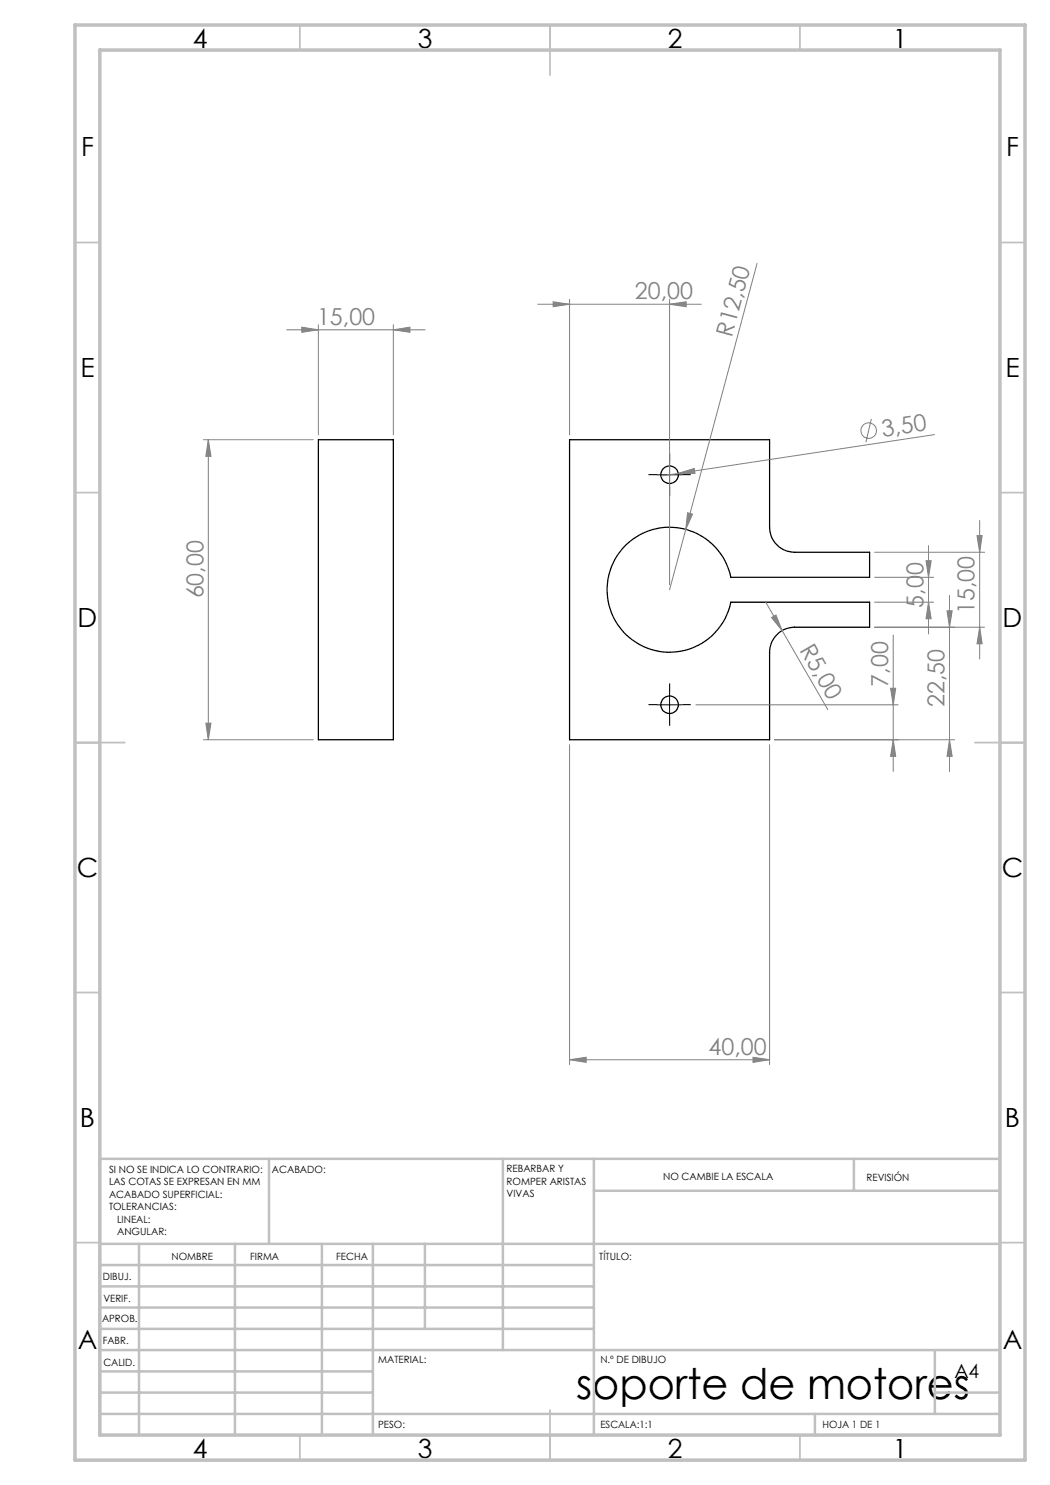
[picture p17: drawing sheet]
<svg xmlns="http://www.w3.org/2000/svg" width="210mm" height="297mm" viewBox="0 0 210 297" stroke-linecap="round" stroke-linejoin="round" font-family="sans-serif">
<defs><g id="words">
<text font-size="8.5" x="115.2" y="279.7">soporte de motores</text>
<g font-size="5.3">
<text x="38.5" y="9.5">4</text>
<text x="83.5" y="9.5">3</text>
<text x="133.5" y="9.5">2</text>
<text x="178.5" y="9.5">1</text>
<text x="16.2" y="31.2">F</text>
<text x="201.2" y="31.2">F</text>
<text x="16.1" y="75.5">E</text>
<text x="201.1" y="75.5">E</text>
<text x="15.5" y="125.5">D</text>
<text x="200.5" y="125.5">D</text>
<text x="15.4" y="175.5">C</text>
<text x="200.4" y="175.5">C</text>
<text x="16" y="225.5">B</text>
<text x="201" y="225.5">B</text>
<text x="15.5" y="269.7">A</text>
<text x="200.5" y="269.7">A</text>
<text x="38.5" y="291.5">4</text>
<text x="83.5" y="291.5">3</text>
<text x="133.5" y="291.5">2</text>
<text x="178.5" y="291.5">1</text>
</g>
<g font-size="4.7" fill="#808080">
<text x="127" y="59.8">20,00</text>
<text x="63.4" y="64.9">15,00</text>
<text x="146.4" y="67.6" transform="rotate(-75 146.4 67.6)">R12,50</text>
<text x="176.5" y="87.4" transform="rotate(-9 176.5 87.4)">3,50</text>
<text x="40.7" y="119.7" transform="rotate(-90 40.7 119.7)">60,00</text>
<text x="184.7" y="121.6" transform="rotate(-90 184.7 121.6)">5,00</text>
<text x="194.9" y="122.9" transform="rotate(-90 194.9 122.9)">15,00</text>
<text x="159.8" y="130" transform="rotate(60 159.8 130)">R5,00</text>
<text x="177.6" y="137.3" transform="rotate(-90 177.6 137.3)">7,00</text>
<text x="188.9" y="141.5" transform="rotate(-90 188.9 141.5)">22,50</text>
<text x="141.7" y="210.9">40,00</text>
</g>
<text font-size="3.9" x="190.9" y="275.5">A4</text>
<g font-size="2">
<text x="21.8" y="234.6">SI NO SE INDICA LO CONTRARIO:</text>
<text x="21.8" y="237.1">LAS COTAS SE EXPRESAN EN MM</text>
<text x="21.8" y="239.6">ACABADO SUPERFICIAL:</text>
<text x="54.4" y="234.6">ACABADO:</text>
<text x="101.3" y="234.5">REBARBAR Y</text>
<text x="101.3" y="237">ROMPER ARISTAS</text>
<text x="101.3" y="239.5">VIVAS</text>
<text x="132.6" y="236">NO CAMBIE LA ESCALA</text>
<text x="173.3" y="236.2">REVISIÓN</text>
<text x="21.8" y="242.1">TOLERANCIAS:</text>
<text x="23.4" y="244.6">LINEAL:</text>
<text x="23.4" y="247.1">ANGULAR:</text>
<text x="34.3" y="252">NOMBRE</text>
<text x="50" y="251.9">FIRMA</text>
<text x="67.2" y="251.9">FECHA</text>
<text x="119.9" y="251.9">TÍTULO:</text>
<text x="20.6" y="256.1">DIBUJ.</text>
<text x="20.7" y="260.3">VERIF.</text>
<text x="20.4" y="264.4">APROB.</text>
<text x="20.5" y="268.8">FABR.</text>
<text x="20.7" y="273.1">CALID.</text>
<text x="75.6" y="272.5">MATERIAL:</text>
<text x="120.1" y="272.5">N.º DE DIBUJO</text>
<text x="75.6" y="285.5">PESO:</text>
<text x="120.1" y="285.6">ESCALA:1:1</text>
<text x="164.5" y="285.6">HOJA 1 DE 1</text>
</g>
</g></defs>
<g fill="none" stroke="#000" stroke-width=".25">
<path d="M63.7 87.9h15v60.1h-15zM113.9 87.9h40v17.5a5.1 5.1 0 0 0 5 5.1h15v5h-27.7a12.5 12.5 0 0 0-19.2-7.9 12.5 12.5 0 0 0 0 20.7 12.5 12.5 0 0 0 19.2-7.9h27.7v5h-15a5.1 5.1 0 0 0-5 5.1v17.5h-40z"/>
<circle cx="133.9" cy="94.9" r="1.76"/>
<circle cx="133.9" cy="140.9" r="1.76"/>
</g>
<g fill="none" stroke="#808080" stroke-width=".2">
<path d="M113.9 59.9v27.1M133.9 59.9v57M151.4 52.7l-17.5 65.3M57.3 66h27.7M60.4 65.4l3.3 .6-3.3 .5zM63.7 64.9v22.1M78.7 66l3.3-.6v1.1zM78.7 64.9v22.1M107.6 60.9h32.7M110.6 60.4l3.3 .5-3.3 .4zM133.9 60.9l3.3-.5v.9zM40.7 87.9h22"/>
<path d="M41.7 87.9l.5 3.4h-1zM41.7 87.9v60.1M135.6 94.7l3.3-1 .1 1zM135.6 94.7l-3.4 .5M174.3 83.8l-1.1 4.6M186.9 86.9l-51.3 7.8M137.5 102.5l1 .3-1.3 3.1zM174.9 110.5h22M174.9 115.5h11.8M185.2 112.1h1l-.5 3.4zM185.7 109.1v17.7M189.9 119.1v35.2"/>
<path d="M195.4 107.1h1l-.5 3.4zM195.9 104.1v27.7M153.2 120.6l12.4 21.3M154.3 123.5l.9-.5 1.2 3.1zM174.9 125.4h22M174.9 120.4h11.8M178.1 137.7h1l-.5 3.3zM178.6 127v27.3M185.7 120.4l.5 3.4h-1zM189.4 122.2h1l-.5 3.2zM195.9 125.4l.5 3.4h-1zM40.7 148h22"/>
<path d="M41.2 144.6h1l-.5 3.4zM113.9 148.9v64M139.2 141h40.4M153.9 148.9v64M154.9 148h36M178.6 148l.5 3.3h-1zM189.9 148l.5 3.3h-1zM113.9 211.9l3.3-.4v1zM113.9 211.9h40M150.6 211.5l3.3 .4-3.3 .6z"/>
<circle cx="173.7" cy="86.1" r="1.56"/>
</g>
<path d="M131.4 94.9h-1.7M133.9 92.4v-1.7M133.9 97.4v1.8M136.4 94.9h1.8M133.9 138.4v-1.7M131.4 140.9h-1.7M133.9 143.4v1.8M136.4 140.9h1.8" fill="none" stroke="#000" stroke-width=".2" stroke-dasharray="15.2 1.3 1.3 1.3" stroke-linecap="butt"/>
<path d="M131.4 95h5M133.9 92.5v4.9M133.9 138.5v4.9M131.4 141h5" fill="none" stroke="#000" stroke-width=".2"/>
<g fill="none" stroke="#c0c0c0" stroke-width=".35">
<path d="M60 5v5M110 5v10M160 5v5M15 48.5h5M200 48.5h5M15 98.5h5M200 98.5h5M15 148.5h10M195 148.5h10M15 198.5h5M200 198.5h5M15 248.5h5"/>
<path d="M200 248.5h5M60 287v5M110 282v10M160 287v5"/>
</g>
<g fill="none" stroke="#c0c0c0" stroke-width=".5">
<path d="M53.8 231.8v17M100.6 231.8v38.2M118.8 231.8v55.2M118.8 238.2h81.2M170.8 231.8v6.4M200 231.8h-180v55.2M20 248.8h180M20 257.3h98.8M20 253h98.8M27.8 248.8v38.2M47 248.8v38.2M64.4 248.8v38.2"/>
<path d="M74.6 248.8v38.2M85 248.8v17M20 265.8h98.8M20 261.5h98.8M20 278.5h54.6M20 274.3h54.6M20 270h180M187 278.5h13M187 270v12.8M20 282.8h180M163 282.8v4.2"/>
</g>
<path d="M15 5h190v287h-190zM20 10h180v277h-180z" fill="none" stroke="#c0c0c0" stroke-width=".7"/>
<g fill="#808080">
<path d="M135.6 94.7l3.3-1 .1 1z"/>
<path d="M137.5 102.5l1 .3-1.3 3.1z"/>
<path d="M154.3 123.5l.9-.5 1.2 3.1z"/>
<path d="M78.7 66l3.3-.6v1.1zM60.4 65.4l3.3 .6-3.3 .5z"/>
<path d="M113.9 211.9l3.3-.4v1zM150.6 211.5l3.3 .4-3.3 .6z"/>
<path d="M133.9 60.9l3.3-.5v.9zM110.6 60.4l3.3 .5-3.3 .4z"/>
<path d="M195.9 125.4l.5 3.4h-1zM195.4 107.1h1l-.5 3.4zM185.7 120.4l.5 3.4h-1zM185.2 112.1h1l-.5 3.4z"/>
<path d="M178.1 137.7h1l-.5 3.3zM178.6 148l.5 3.3h-1zM189.4 122.2h1l-.5 3.2zM189.9 148l.5 3.3h-1zM41.7 87.9l.5 3.4h-1zM41.2 144.6h1l-.5 3.4z"/>
</g>
<use href="#words"/>
</svg>
